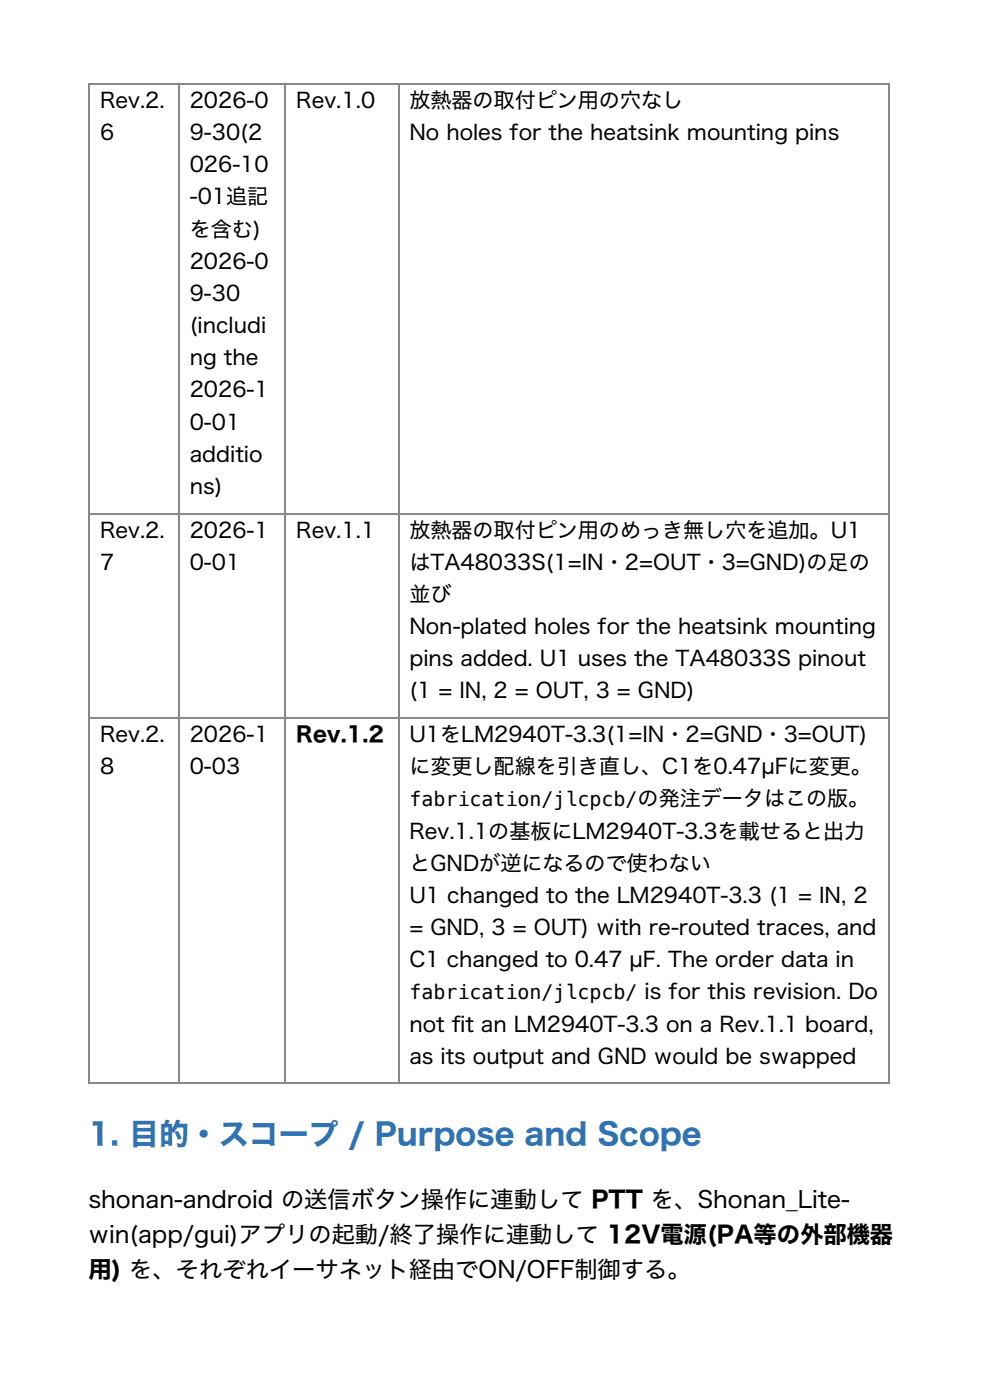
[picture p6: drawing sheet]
<svg xmlns="http://www.w3.org/2000/svg" width="210mm" height="297mm" viewBox="0 0 210 297" stroke-linecap="round" stroke-linejoin="round" font-family="sans-serif">
<defs><g id="words">
<text font-size="6.3" fill="#2e74b5" x="18.7" y="242.9">1. 目的・スコープ / Purpose and Scope</text>
<g font-size="4.9">
<text x="18.7" y="256.3">shonan-android の送信ボタン操作に連動して PTT を、Shonan_Lite-</text>
<text x="18.7" y="263.7">win(app/gui)アプリの起動/終了操作に連動して 12V電源(PA等の外部機器</text>
<text x="18.7" y="271.1">用) を、それぞれイーサネット経由でON/OFF制御する。</text>
</g>
<g font-size="4.5">
<text x="21.2" y="22.9">Rev.2.</text>
<text x="40.3" y="22.9">2026-0</text>
<text x="62.8" y="22.9">Rev.1.0</text>
<text x="86.8" y="22.9">放熱器の取付ピン用の穴なし</text>
<text x="21.2" y="29.7">6</text>
<text x="40.3" y="29.7">9-30(2</text>
<text x="86.8" y="29.7">No holes for the heatsink mounting pins</text>
<text x="40.3" y="36.6">026-10</text>
<text x="40.3" y="43.4">-01追記</text>
<text x="40.3" y="50.2">を含む)</text>
<text x="40.3" y="57">2026-0</text>
<text x="40.3" y="63.8">9-30</text>
<text x="40.3" y="70.7">(includi</text>
<text x="40.3" y="77.5">ng the</text>
<text x="40.3" y="84.3">2026-1</text>
<text x="40.3" y="91.1">0-01</text>
<text x="40.3" y="97.9">additio</text>
<text x="40.3" y="104.8">ns)</text>
<text x="21.2" y="114.1">Rev.2.</text>
<text x="40.3" y="114.1">2026-1</text>
<text x="62.8" y="114.1">Rev.1.1</text>
<text x="86.8" y="114.1">放熱器の取付ピン用のめっき無し穴を追加。U1</text>
<text x="21.2" y="120.9">7</text>
<text x="40.3" y="120.9">0-01</text>
<text x="86.8" y="120.9">はTA48033S(1=IN・2=OUT・3=GND)の足の</text>
<text x="86.8" y="127.7">並び</text>
<text x="86.8" y="134.5">Non-plated holes for the heatsink mounting</text>
<text x="86.8" y="141.3">pins added. U1 uses the TA48033S pinout</text>
<text x="86.8" y="148.2">(1 = IN, 2 = OUT, 3 = GND)</text>
<text x="21.2" y="157.4">Rev.2.</text>
<text x="40.3" y="157.4">2026-1</text>
<text x="62.8" y="157.4">Rev.1.2</text>
<text x="86.8" y="157.4">U1をLM2940T-3.3(1=IN・2=GND・3=OUT)</text>
<text x="21.2" y="164.3">8</text>
<text x="40.3" y="164.3">0-03</text>
<text x="86.8" y="164.3">に変更し配線を引き直し、C1を0.47µFに変更。</text>
<text x="86.8" y="177.9">Rev.1.1の基板にLM2940T-3.3を載せると出力</text>
<text x="86.8" y="184.7">とGNDが逆になるので使わない</text>
<text x="86.8" y="191.6">U1 changed to the LM2940T-3.3 (1 = IN, 2</text>
<text x="86.8" y="198.4">= GND, 3 = OUT) with re-routed traces, and</text>
<text x="86.8" y="205.2">C1 changed to 0.47 µF. The order data in</text>
<text x="86.8" y="218.8">not f</text>
<text x="95.8" y="218.8">it an LM2940T-3.3 on a Rev.1.1 board,</text>
<text x="86.8" y="225.7">as its output and GND would be swapped</text>
</g>
<g font-size="4.2">
<text x="86.8" y="171.1">fabrication/jlcpcb/の発注データはこの版。</text>
<text x="86.8" y="212">fabrication/jlcpcb/ is for this revision. Do</text>
</g>
</g></defs>
<g fill="#888">
<path d="M18.7 17.8h.4v.2h-.4z"/>
<path d="M37.8 17.8h.3v.2h-.3z"/>
</g>
<path d="M19.1 17.9h18.7" fill="none" stroke="#888" stroke-width=".23"/>
<g fill="#888">
<path d="M37.8 17.8h.3v.2h-.3z"/>
<path d="M60.4 17.8h.3v.2h-.3z"/>
</g>
<path d="M38.1 17.9h22.3" fill="none" stroke="#888" stroke-width=".23"/>
<g fill="#888">
<path d="M60.4 17.8h.3v.2h-.3z"/>
<path d="M84.4 17.8h.3v.2h-.3z"/>
</g>
<path d="M60.7 17.9h23.7" fill="none" stroke="#888" stroke-width=".23"/>
<g fill="#888">
<path d="M84.4 17.8h.3v.2h-.3z"/>
<path d="M188.4 17.8h.4v.2h-.4z"/>
</g>
<path d="M19.1 17.9h18.7M38.1 17.9h22.3M60.7 17.9h23.7M84.7 17.9h103.7" fill="none" stroke="#888" stroke-width=".23"/>
<g fill="none" stroke="#888" stroke-width=".35">
<path d="M18.9 17.8v212.2M38 17.8v212.2M60.6 17.8v212.2M84.5 17.8v212.2M188.6 17.8v212.2M19.1 108.9h18.7M38.1 108.9h22.3M60.7 108.9h23.7M84.7 108.9h103.7M19.1 152.3h18.7M38.1 152.3h22.3M60.7 152.3h23.7"/>
<path d="M84.7 152.3h103.7M19.1 229.8h18.7M38.1 229.8h22.3M60.7 229.8h23.7M84.7 229.8h103.7"/>
</g>
<use href="#words"/>
</svg>
